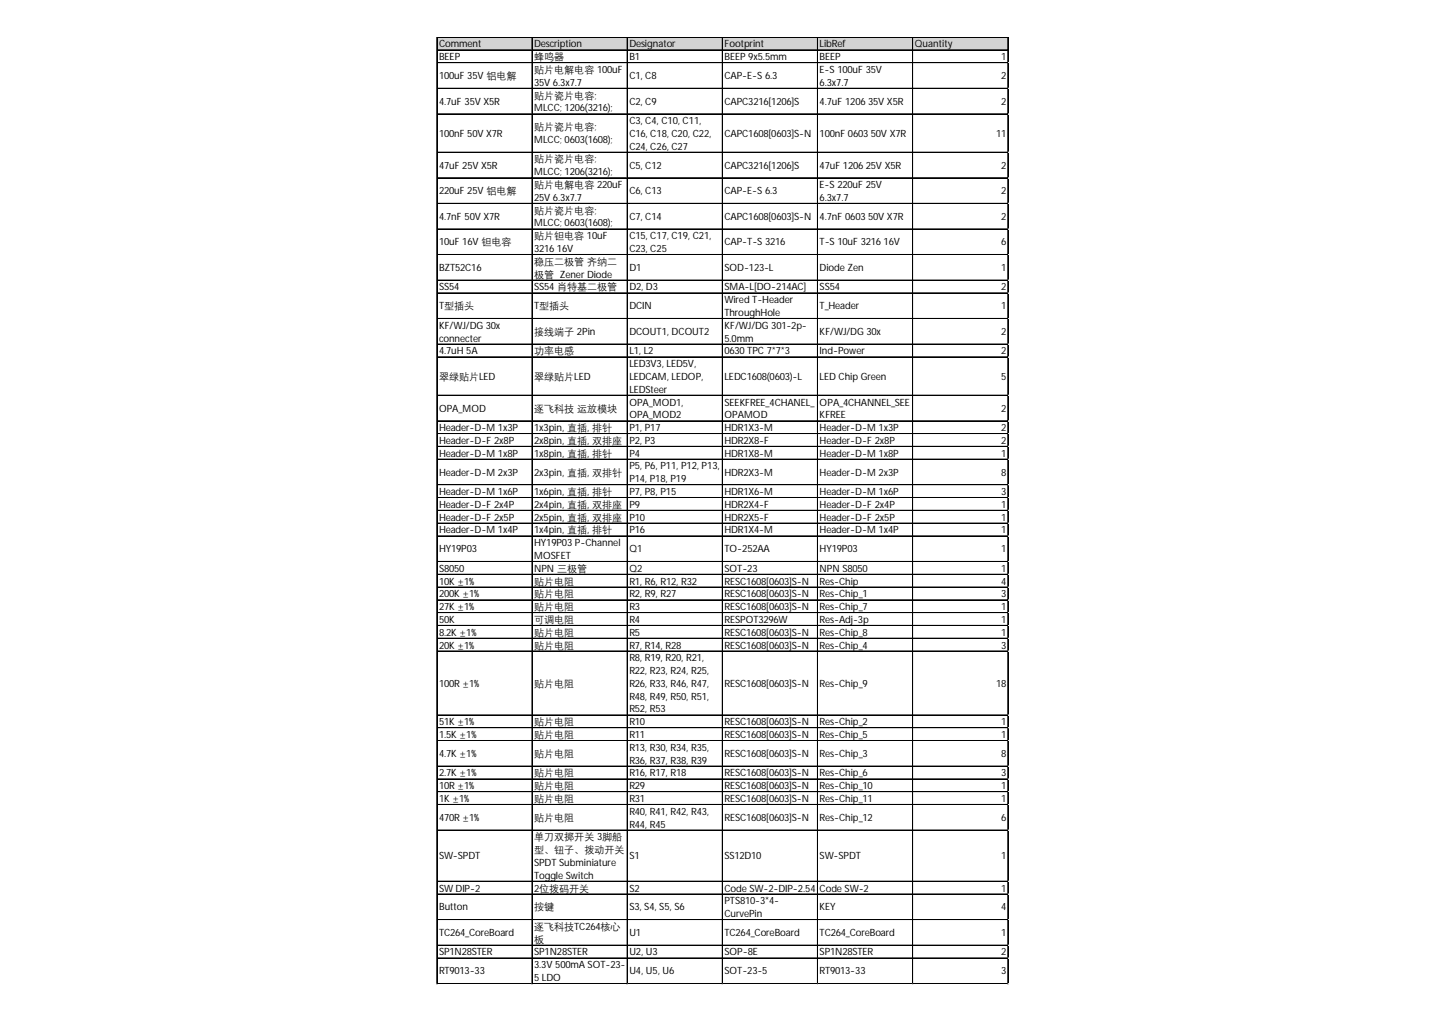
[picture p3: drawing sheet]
<svg xmlns="http://www.w3.org/2000/svg" width="297mm" height="210mm" viewBox="0 0 297 210" stroke-linecap="round" stroke-linejoin="round" font-family="sans-serif">
<defs><g id="words">
<g font-size="2.1">
<text x="90.1" y="9.7">Comment</text>
<text x="109.7" y="9.7">Description</text>
<text x="129.2" y="9.7">Designator</text>
<text x="148.7" y="9.7">Footprint</text>
<text x="168.3" y="9.7">LibRef</text>
<text x="187.8" y="9.7">Quantity</text>
<text x="90.1" y="12.3">BEEP</text>
<text x="90.1" y="16.2">100uF 35V 铝电解</text>
<text x="109.7" y="12.3">蜂鸣器</text>
<text x="109.7" y="15">贴片电解电容 100uF</text>
<text x="109.7" y="17.6">35V 6.3x7.7</text>
<text x="129.2" y="12.3">B1</text>
<text x="129.2" y="16.2">C1, C8</text>
<text x="148.7" y="12.3">BEEP 9x5.5mm</text>
<text x="148.7" y="16.2">CAP-E-S 6.3</text>
<text x="168.3" y="12.3">BEEP</text>
<text x="168.3" y="15">E-S 100uF 35V</text>
<text x="168.3" y="17.6">6.3x7.7</text>
<text x="205.5" y="12.3">1</text>
<text x="205.5" y="16.2">2</text>
<text x="90.1" y="21.5">4.7uF 35V X5R</text>
<text x="109.7" y="20.2">贴片瓷片电容;</text>
<text x="109.7" y="22.8">MLCC; 1206(3216);</text>
<text x="129.2" y="21.5">C2, C9</text>
<text x="148.7" y="21.5">CAPC3216[1206]S</text>
<text x="168.3" y="21.5">4.7uF 120635V X5R</text>
<text x="205.5" y="21.5">2</text>
<text x="90.1" y="28.1">100nF 50V X7R</text>
<text x="109.7" y="26.7">贴片瓷片电容;</text>
<text x="109.7" y="29.3">MLCC; 0603(1608);</text>
<text x="129.2" y="25.5">C3, C4, C10, C11,</text>
<text x="129.2" y="28.1">C16, C18, C20, C22,</text>
<text x="148.7" y="28.1">CAPC1608[0603]S-N</text>
<text x="168.3" y="28.1">100nF 060350V X7R</text>
<text x="204.5" y="28.1">11</text>
<text x="90.1" y="34.6">47uF 25V X5R</text>
<text x="109.7" y="33.3">贴片瓷片电容;</text>
<text x="109.7" y="36">MLCC; 1206(3216);</text>
<text x="129.2" y="30.7">C24, C26, C27</text>
<text x="129.2" y="34.6">C5, C12</text>
<text x="148.7" y="34.6">CAPC3216[1206]S</text>
<text x="168.3" y="34.6">47uF 120625V X5R</text>
<text x="205.5" y="34.6">2</text>
<text x="90.1" y="39.8">220uF 25V 铝电解</text>
<text x="109.7" y="38.6">贴片电解电容 220uF</text>
<text x="109.7" y="41.2">25V 6.3x7.7</text>
<text x="129.2" y="39.8">C6, C13</text>
<text x="148.7" y="39.8">CAP-E-S 6.3</text>
<text x="168.3" y="38.6">E-S 220uF 25V</text>
<text x="168.3" y="41.2">6.3x7.7</text>
<text x="205.5" y="39.8">2</text>
<text x="90.1" y="45.1">4.7nF 50V X7R</text>
<text x="109.7" y="43.8">贴片瓷片电容;</text>
<text x="109.7" y="46.5">MLCC; 0603(1608);</text>
<text x="129.2" y="45.1">C7, C14</text>
<text x="148.7" y="45.1">CAPC1608[0603]S-N</text>
<text x="168.3" y="45.1">4.7nF 060350V X7R</text>
<text x="205.5" y="45.1">2</text>
<text x="90.1" y="50.3">10uF 16V 钽电容</text>
<text x="109.7" y="49.1">贴片钽电容 10uF</text>
<text x="109.7" y="51.7">321616V</text>
<text x="129.2" y="49.1">C15, C17, C19, C21,</text>
<text x="129.2" y="51.7">C23, C25</text>
<text x="148.7" y="50.3">CAP-T-S 3216</text>
<text x="168.3" y="50.3">T-S 10uF 321616V</text>
<text x="205.5" y="50.3">6</text>
<text x="90.1" y="55.6">BZT52C16</text>
<text x="90.1" y="59.6">SS54</text>
<text x="109.7" y="54.3">稳压二极管 齐纳二</text>
<text x="109.7" y="57">极管 Zener Diode</text>
<text x="109.7" y="59.6">SS54 肖特基二极管</text>
<text x="129.2" y="55.6">D1</text>
<text x="129.2" y="59.6">D2, D3</text>
<text x="148.7" y="55.6">SOD-123-L</text>
<text x="148.7" y="59.6">SMA-L[DO-214AC]</text>
<text x="168.3" y="55.6">Diode Zen</text>
<text x="168.3" y="59.6">SS54</text>
<text x="205.5" y="55.6">1</text>
<text x="205.5" y="59.6">2</text>
<text x="90.1" y="63.5">T型插头</text>
<text x="109.7" y="63.5">T型插头</text>
<text x="129.2" y="63.5">DCIN</text>
<text x="148.7" y="62.2">Wired T-Header</text>
<text x="148.7" y="64.8">ThroughHole</text>
<text x="168.3" y="63.5">T_Header</text>
<text x="205.5" y="63.5">1</text>
<text x="90.1" y="67.5">KF/WJ/DG 30x</text>
<text x="90.1" y="70.1">connecter</text>
<text x="109.7" y="68.7">接线端子 2Pin</text>
<text x="129.2" y="68.7">DCOUT1, DCOUT2</text>
<text x="148.7" y="67.5">KF/WJ/DG 301-2p-</text>
<text x="148.7" y="70.1">5.0mm</text>
<text x="168.3" y="68.7">KF/WJ/DG 30x</text>
<text x="205.5" y="68.7">2</text>
<text x="90.1" y="72.7">4.7uH 5A</text>
<text x="90.1" y="78">翠绿贴片LED</text>
<text x="109.7" y="72.7">功率电感</text>
<text x="109.7" y="78">翠绿贴片LED</text>
<text x="129.2" y="72.7">L1, L2</text>
<text x="129.2" y="75.3">LED3V3, LED5V,</text>
<text x="129.2" y="78">LEDCAM, LEDOP,</text>
<text x="148.7" y="72.7">0630TPC 7*7*3</text>
<text x="148.7" y="78">LEDC1608(0603)-L</text>
<text x="168.3" y="72.7">Ind-Power</text>
<text x="168.3" y="78">LED Chip Green</text>
<text x="205.5" y="72.7">2</text>
<text x="205.5" y="78">5</text>
<text x="129.2" y="80.6">LEDSteer</text>
<text x="129.2" y="83.2">OPA_MOD1,</text>
<text x="148.7" y="83.2">SEEKFREE_4CHANEL_</text>
<text x="168.3" y="83.2">OPA_4CHANNEL_SEE</text>
<text x="90.1" y="84.5">OPA_MOD</text>
<text x="90.1" y="88.5">Header-D-M 1x3P</text>
<text x="109.7" y="84.5">逐飞科技 运放模块</text>
<text x="109.7" y="88.5">1x3pin, 直插, 排针</text>
<text x="129.2" y="85.8">OPA_MOD2</text>
<text x="129.2" y="88.5">P1, P17</text>
<text x="148.7" y="85.8">OPAMOD</text>
<text x="148.7" y="88.5">HDR1X3-M</text>
<text x="168.3" y="85.8">KFREE</text>
<text x="168.3" y="88.5">Header-D-M 1x3P</text>
<text x="205.5" y="84.5">2</text>
<text x="205.5" y="88.5">2</text>
<text x="90.1" y="91.1">Header-D-F 2x8P</text>
<text x="90.1" y="93.7">Header-D-M 1x8P</text>
<text x="109.7" y="91.1">2x8pin, 直插, 双排座</text>
<text x="109.7" y="93.7">1x8pin, 直插, 排针</text>
<text x="129.2" y="91.1">P2, P3</text>
<text x="129.2" y="93.7">P4</text>
<text x="148.7" y="91.1">HDR2X8-F</text>
<text x="148.7" y="93.7">HDR1X8-M</text>
<text x="168.3" y="91.1">Header-D-F 2x8P</text>
<text x="168.3" y="93.7">Header-D-M 1x8P</text>
<text x="205.5" y="91.1">2</text>
<text x="205.5" y="93.7">1</text>
<text x="90.1" y="97.6">Header-D-M 2x3P</text>
<text x="90.1" y="101.6">Header-D-M 1x6P</text>
<text x="109.7" y="97.6">2x3pin, 直插, 双排针</text>
<text x="109.7" y="101.6">1x6pin, 直插, 排针</text>
<text x="129.2" y="96.3">P5, P6, P11, P12, P13,</text>
<text x="129.2" y="98.9">P14, P18, P19</text>
<text x="129.2" y="101.6">P7, P8, P15</text>
<text x="148.7" y="97.6">HDR2X3-M</text>
<text x="148.7" y="101.6">HDR1X6-M</text>
<text x="168.3" y="97.6">Header-D-M 2x3P</text>
<text x="168.3" y="101.6">Header-D-M 1x6P</text>
<text x="205.5" y="97.6">8</text>
<text x="205.5" y="101.6">3</text>
<text x="90.1" y="104.2">Header-D-F 2x4P</text>
<text x="90.1" y="106.8">Header-D-F 2x5P</text>
<text x="109.7" y="104.2">2x4pin, 直插, 双排座</text>
<text x="109.7" y="106.8">2x5pin, 直插, 双排座</text>
<text x="129.2" y="104.2">P9</text>
<text x="129.2" y="106.8">P10</text>
<text x="148.7" y="104.2">HDR2X4-F</text>
<text x="148.7" y="106.8">HDR2X5-F</text>
<text x="168.3" y="104.2">Header-D-F 2x4P</text>
<text x="168.3" y="106.8">Header-D-F 2x5P</text>
<text x="205.5" y="104.2">1</text>
<text x="205.5" y="106.8">1</text>
<text x="90.1" y="109.4">Header-D-M 1x4P</text>
<text x="90.1" y="113.3">HY19P03</text>
<text x="109.7" y="109.4">1x4pin, 直插, 排针</text>
<text x="109.7" y="112.1">HY19P03 P-Channel</text>
<text x="129.2" y="109.4">P16</text>
<text x="129.2" y="113.3">Q1</text>
<text x="148.7" y="109.4">HDR1X4-M</text>
<text x="148.7" y="113.3">TO-252AA</text>
<text x="168.3" y="109.4">Header-D-M 1x4P</text>
<text x="168.3" y="113.3">HY19P03</text>
<text x="205.5" y="109.4">1</text>
<text x="205.5" y="113.3">1</text>
<text x="90.1" y="117.3">S8050</text>
<text x="90.1" y="119.9">10K ±1%</text>
<text x="109.7" y="114.7">MOSFET</text>
<text x="109.7" y="117.3">NPN 三极管</text>
<text x="109.7" y="119.9">贴片电阻</text>
<text x="129.2" y="117.3">Q2</text>
<text x="129.2" y="119.9">R1, R6, R12, R32</text>
<text x="148.7" y="117.3">SOT-23</text>
<text x="148.7" y="119.9">RESC1608[0603]S-N</text>
<text x="168.3" y="117.3">NPN S8050</text>
<text x="168.3" y="119.9">Res-Chip</text>
<text x="205.5" y="117.3">1</text>
<text x="205.5" y="119.9">4</text>
<text x="90.1" y="122.6">200K ±1%</text>
<text x="90.1" y="125.2">27K ±1%</text>
<text x="109.7" y="122.6">贴片电阻</text>
<text x="109.7" y="125.2">贴片电阻</text>
<text x="129.2" y="122.6">R2, R9, R27</text>
<text x="129.2" y="125.2">R3</text>
<text x="148.7" y="122.6">RESC1608[0603]S-N</text>
<text x="148.7" y="125.2">RESC1608[0603]S-N</text>
<text x="168.3" y="122.6">Res-Chip_1</text>
<text x="168.3" y="125.2">Res-Chip_7</text>
<text x="205.5" y="122.6">3</text>
<text x="205.5" y="125.2">1</text>
<text x="90.1" y="127.8">50K</text>
<text x="90.1" y="130.4">8.2K ±1%</text>
<text x="109.7" y="127.8">可调电阻</text>
<text x="109.7" y="130.4">贴片电阻</text>
<text x="129.2" y="127.8">R4</text>
<text x="129.2" y="130.4">R5</text>
<text x="148.7" y="127.8">RESPOT3296W</text>
<text x="148.7" y="130.4">RESC1608[0603]S-N</text>
<text x="168.3" y="127.8">Res-Adj-3p</text>
<text x="168.3" y="130.4">Res-Chip_8</text>
<text x="205.5" y="127.8">1</text>
<text x="205.5" y="130.4">1</text>
<text x="90.1" y="133.1">20K ±1%</text>
<text x="109.7" y="133.1">贴片电阻</text>
<text x="129.2" y="133.1">R7, R14, R28</text>
<text x="129.2" y="135.7">R8, R19, R20, R21,</text>
<text x="148.7" y="133.1">RESC1608[0603]S-N</text>
<text x="168.3" y="133.1">Res-Chip_4</text>
<text x="205.5" y="133.1">3</text>
<text x="90.1" y="140.9">100R ±1%</text>
<text x="109.7" y="140.9">贴片电阻</text>
<text x="129.2" y="138.3">R22, R23, R24, R25,</text>
<text x="129.2" y="140.9">R26, R33, R46, R47,</text>
<text x="129.2" y="143.6">R48, R49, R50, R51,</text>
<text x="148.7" y="140.9">RESC1608[0603]S-N</text>
<text x="168.3" y="140.9">Res-Chip_9</text>
<text x="204.5" y="140.9">18</text>
<text x="90.1" y="148.8">51K ±1%</text>
<text x="109.7" y="148.8">贴片电阻</text>
<text x="129.2" y="146.2">R52, R53</text>
<text x="129.2" y="148.8">R10</text>
<text x="148.7" y="148.8">RESC1608[0603]S-N</text>
<text x="168.3" y="148.8">Res-Chip_2</text>
<text x="205.5" y="148.8">1</text>
<text x="90.1" y="151.4">1.5K ±1%</text>
<text x="90.1" y="155.3">4.7K ±1%</text>
<text x="109.7" y="151.4">贴片电阻</text>
<text x="109.7" y="155.3">贴片电阻</text>
<text x="129.2" y="151.4">R11</text>
<text x="129.2" y="154.1">R13, R30, R34, R35,</text>
<text x="148.7" y="151.4">RESC1608[0603]S-N</text>
<text x="148.7" y="155.3">RESC1608[0603]S-N</text>
<text x="168.3" y="151.4">Res-Chip_5</text>
<text x="168.3" y="155.3">Res-Chip_3</text>
<text x="205.5" y="151.4">1</text>
<text x="205.5" y="155.3">8</text>
<text x="90.1" y="159.3">2.7K ±1%</text>
<text x="90.1" y="161.9">10R ±1%</text>
<text x="109.7" y="159.3">贴片电阻</text>
<text x="109.7" y="161.9">贴片电阻</text>
<text x="129.2" y="156.7">R36, R37, R38, R39</text>
<text x="129.2" y="159.3">R16, R17, R18</text>
<text x="129.2" y="161.9">R29</text>
<text x="148.7" y="159.3">RESC1608[0603]S-N</text>
<text x="148.7" y="161.9">RESC1608[0603]S-N</text>
<text x="168.3" y="159.3">Res-Chip_6</text>
<text x="168.3" y="161.9">Res-Chip_10</text>
<text x="205.5" y="159.3">3</text>
<text x="205.5" y="161.9">1</text>
<text x="90.1" y="164.6">1K ±1%</text>
<text x="109.7" y="164.6">贴片电阻</text>
<text x="129.2" y="164.6">R31</text>
<text x="129.2" y="167.2">R40, R41, R42, R43,</text>
<text x="148.7" y="164.6">RESC1608[0603]S-N</text>
<text x="168.3" y="164.6">Res-Chip_11</text>
<text x="205.5" y="164.6">1</text>
<text x="90.1" y="168.4">470R ±1%</text>
<text x="109.7" y="168.4">贴片电阻</text>
<text x="109.7" y="172.4">单刀双掷开关 3脚船</text>
<text x="129.2" y="169.8">R44, R45</text>
<text x="148.7" y="168.4">RESC1608[0603]S-N</text>
<text x="168.3" y="168.4">Res-Chip_12</text>
<text x="205.5" y="168.4">6</text>
<text x="90.1" y="176.3">SW-SPDT</text>
<text x="109.7" y="175.1">型、钮子、拨动开关</text>
<text x="109.7" y="177.7">SPDT Subminiature</text>
<text x="129.2" y="176.3">S1</text>
<text x="148.7" y="176.3">SS12D10</text>
<text x="168.3" y="176.3">SW-SPDT</text>
<text x="205.5" y="176.3">1</text>
<text x="90.1" y="182.9">SW DIP-2</text>
<text x="109.7" y="180.3">Toggle Switch</text>
<text x="109.7" y="182.9">2位拨码开关</text>
<text x="129.2" y="182.9">S2</text>
<text x="148.7" y="182.9">Code SW-2-DIP-2.54</text>
<text x="148.7" y="185.5">PTS810-3*4-</text>
<text x="168.3" y="182.9">Code SW-2</text>
<text x="205.5" y="182.9">1</text>
<text x="90.1" y="186.8">Button</text>
<text x="109.7" y="186.8">按键</text>
<text x="109.7" y="190.8">逐飞科技TC264核心</text>
<text x="129.2" y="186.8">S3, S4, S5, S6</text>
<text x="148.7" y="188.2">CurvePin</text>
<text x="168.3" y="186.8">KEY</text>
<text x="205.5" y="186.8">4</text>
<text x="90.1" y="192.1">TC264_CoreBoard</text>
<text x="90.1" y="196">SP1N28STER</text>
<text x="109.7" y="193.4">板</text>
<text x="109.7" y="196">SP1N28STER</text>
<text x="129.2" y="192.1">U1</text>
<text x="129.2" y="196">U2, U3</text>
<text x="148.7" y="192.1">TC264_CoreBoard</text>
<text x="148.7" y="196">SOP-8E</text>
<text x="168.3" y="192.1">TC264_CoreBoard</text>
<text x="168.3" y="196">SP1N28STER</text>
<text x="205.5" y="192.1">1</text>
<text x="205.5" y="196">2</text>
<text x="90.1" y="199.9">RT9013-33</text>
<text x="109.7" y="198.7">3.3V 500mA SOT-23-</text>
<text x="109.7" y="201.3">5LDO</text>
<text x="129.2" y="199.9">U4, U5, U6</text>
<text x="148.7" y="199.9">SOT-23-5</text>
<text x="168.3" y="199.9">RT9013-33</text>
<text x="205.5" y="199.9">3</text>
</g>
</g></defs>
<path d="M89.7 7.7h117.3v2.6h-117.3z" fill="#d3d3d3"/>
<g fill="none" stroke="#000" stroke-width=".21">
<path d="M89.7 7.6v194.3M89.8 7.6h117.2M89.8 7.7h117.2M89.8 10.2h117.2M89.8 10.3h117.2M89.8 12.9h117.2M89.8 18.1h117.2M89.8 18.2h117.2M109.2 7.7v194.2M109.3 7.7v194.2M128.7 7.7v194.2M128.8 7.7v194.2"/>
<path d="M148.3 7.7v194.2M167.8 7.7v194.2M167.9 7.7v194.2M187.3 7.7v194.2M187.4 7.7v194.2M206.9 7.7v194.2M89.8 23.3h117.2M89.8 23.4h117.2M89.8 31.2h117.2M89.8 31.3h117.2M89.8 36.5h117.2M89.8 41.7h117.2"/>
<path d="M89.8 41.8h117.2M89.8 47h117.2M89.8 52.2h117.2M89.8 52.3h117.2M89.8 57.5h117.2M89.8 60.1h117.2M89.8 65.3h117.2M89.8 65.4h117.2M89.8 70.6h117.2M89.8 73.2h117.2M89.8 73.3h117.2M89.8 81.1h117.2"/>
<path d="M89.8 86.3h117.2M89.8 86.4h117.2M89.8 89h117.2M89.8 91.6h117.2M89.8 94.2h117.2M89.8 94.3h117.2M89.8 99.5h117.2M89.8 102.1h117.2M89.8 104.7h117.2M89.8 104.8h117.2M89.8 107.3h117.2M89.8 107.4h117.2"/>
<path d="M89.8 109.9h117.2M89.8 110h117.2M89.8 115.2h117.2M89.8 115.3h117.2M89.8 117.8h117.2M89.8 117.9h117.2M89.8 120.4h117.2M89.8 120.5h117.2M89.8 123.1h117.2M89.8 125.7h117.2M89.8 125.8h117.2M89.8 128.3h117.2"/>
<path d="M89.8 128.4h117.2M89.8 130.9h117.2M89.8 131h117.2M89.8 133.6h117.2M89.8 146.7h117.2M89.8 149.3h117.2M89.8 149.4h117.2M89.8 151.9h117.2M89.8 152h117.2M89.8 157.2h117.2M89.8 159.8h117.2M89.8 159.9h117.2"/>
<path d="M89.8 162.4h117.2M89.8 162.5h117.2M89.8 165.1h117.2M89.8 170.3h117.2M89.8 170.4h117.2M89.8 180.8h117.2M89.8 180.9h117.2M89.8 183.4h117.2M89.8 183.5h117.2M89.8 188.7h117.2M89.8 193.9h117.2M89.8 194h117.2"/>
<path d="M89.8 196.5h117.2M89.8 196.6h117.2M89.8 201.8h117.2M89.8 201.9h117.2"/>
</g>
<path d="M89.7 201.9v.1" fill="none" stroke="#d4d4d4" stroke-width=".21"/>
<path d="M89.7 201.9l.1 .1z" fill="#d4d4d4"/>
<path d="M109.2 201.9v.1" fill="none" stroke="#d4d4d4" stroke-width=".21"/>
<path d="M109.2 201.9l.1 .1z" fill="#d4d4d4"/>
<path d="M128.7 201.9v.1" fill="none" stroke="#d4d4d4" stroke-width=".21"/>
<path d="M128.7 201.9l.1 .1z" fill="#d4d4d4"/>
<path d="M148.3 201.9v.1" fill="none" stroke="#d4d4d4" stroke-width=".21"/>
<path d="M148.3 201.9l.1 .1z" fill="#d4d4d4"/>
<path d="M167.8 201.9v.1" fill="none" stroke="#d4d4d4" stroke-width=".21"/>
<path d="M167.8 201.9l.1 .1z" fill="#d4d4d4"/>
<path d="M187.3 201.9v.1" fill="none" stroke="#d4d4d4" stroke-width=".21"/>
<path d="M187.3 201.9l.2 .1z" fill="#d4d4d4"/>
<path d="M206.9 201.9v.1" fill="none" stroke="#d4d4d4" stroke-width=".21"/>
<path d="M206.9 201.9l.1 .1z" fill="#d4d4d4"/>
<path d="M207 12.9h.1" fill="none" stroke="#d4d4d4" stroke-width=".21"/>
<path d="M207 12.9v.1z" fill="#d4d4d4"/>
<path d="M207 18.1h.1" fill="none" stroke="#d4d4d4" stroke-width=".21"/>
<path d="M207 18.1v.1z" fill="#d4d4d4"/>
<path d="M207 23.3h.1" fill="none" stroke="#d4d4d4" stroke-width=".21"/>
<path d="M207 23.3v.2z" fill="#d4d4d4"/>
<path d="M207 31.2h.1" fill="none" stroke="#d4d4d4" stroke-width=".21"/>
<path d="M207 31.2v.1z" fill="#d4d4d4"/>
<path d="M207 36.5h.1" fill="none" stroke="#d4d4d4" stroke-width=".21"/>
<path d="M207 36.5v.1z" fill="#d4d4d4"/>
<path d="M207 41.7h.1" fill="none" stroke="#d4d4d4" stroke-width=".21"/>
<path d="M207 41.7v.1z" fill="#d4d4d4"/>
<path d="M207 47h.1" fill="none" stroke="#d4d4d4" stroke-width=".21"/>
<path d="M207 47v.1z" fill="#d4d4d4"/>
<path d="M207 52.2h.1" fill="none" stroke="#d4d4d4" stroke-width=".21"/>
<path d="M207 52.2v.1z" fill="#d4d4d4"/>
<path d="M207 57.5h.1" fill="none" stroke="#d4d4d4" stroke-width=".21"/>
<path d="M207 57.5v.1z" fill="#d4d4d4"/>
<path d="M207 60.1h.1" fill="none" stroke="#d4d4d4" stroke-width=".21"/>
<path d="M207 60.1v.1z" fill="#d4d4d4"/>
<path d="M207 65.3h.1" fill="none" stroke="#d4d4d4" stroke-width=".21"/>
<path d="M207 65.3v.2z" fill="#d4d4d4"/>
<path d="M207 70.6h.1" fill="none" stroke="#d4d4d4" stroke-width=".21"/>
<path d="M207 70.6v.1z" fill="#d4d4d4"/>
<path d="M207 73.2h.1" fill="none" stroke="#d4d4d4" stroke-width=".21"/>
<path d="M207 73.2v.1z" fill="#d4d4d4"/>
<path d="M207 81.1h.1" fill="none" stroke="#d4d4d4" stroke-width=".21"/>
<path d="M207 81.1v.1z" fill="#d4d4d4"/>
<path d="M207 86.3h.1" fill="none" stroke="#d4d4d4" stroke-width=".21"/>
<path d="M207 86.3v.1z" fill="#d4d4d4"/>
<path d="M207 89h.1" fill="none" stroke="#d4d4d4" stroke-width=".21"/>
<path d="M207 89v.1z" fill="#d4d4d4"/>
<path d="M207 91.6h.1" fill="none" stroke="#d4d4d4" stroke-width=".21"/>
<path d="M207 91.6v.1z" fill="#d4d4d4"/>
<path d="M207 94.2h.1" fill="none" stroke="#d4d4d4" stroke-width=".21"/>
<path d="M207 94.2v.1z" fill="#d4d4d4"/>
<path d="M207 99.5h.1" fill="none" stroke="#d4d4d4" stroke-width=".21"/>
<path d="M207 99.5v.1z" fill="#d4d4d4"/>
<path d="M207 102.1h.1" fill="none" stroke="#d4d4d4" stroke-width=".21"/>
<path d="M207 102.1v.1z" fill="#d4d4d4"/>
<path d="M207 104.7h.1" fill="none" stroke="#d4d4d4" stroke-width=".21"/>
<path d="M207 104.7v.1z" fill="#d4d4d4"/>
<path d="M207 107.3h.1" fill="none" stroke="#d4d4d4" stroke-width=".21"/>
<path d="M207 107.3v.1z" fill="#d4d4d4"/>
<path d="M207 109.9h.1" fill="none" stroke="#d4d4d4" stroke-width=".21"/>
<path d="M207 109.9v.2z" fill="#d4d4d4"/>
<path d="M207 115.2h.1" fill="none" stroke="#d4d4d4" stroke-width=".21"/>
<path d="M207 115.2v.1z" fill="#d4d4d4"/>
<path d="M207 117.8h.1" fill="none" stroke="#d4d4d4" stroke-width=".21"/>
<path d="M207 117.8v.1z" fill="#d4d4d4"/>
<path d="M207 120.4h.1" fill="none" stroke="#d4d4d4" stroke-width=".21"/>
<path d="M207 120.4v.2z" fill="#d4d4d4"/>
<path d="M207 123.1h.1" fill="none" stroke="#d4d4d4" stroke-width=".21"/>
<path d="M207 123.1v.1z" fill="#d4d4d4"/>
<path d="M207 125.7h.1" fill="none" stroke="#d4d4d4" stroke-width=".21"/>
<path d="M207 125.7v.1z" fill="#d4d4d4"/>
<path d="M207 128.3h.1" fill="none" stroke="#d4d4d4" stroke-width=".21"/>
<path d="M207 128.3v.1z" fill="#d4d4d4"/>
<path d="M207 130.9h.1" fill="none" stroke="#d4d4d4" stroke-width=".21"/>
<path d="M207 130.9v.2z" fill="#d4d4d4"/>
<path d="M207 133.6h.1" fill="none" stroke="#d4d4d4" stroke-width=".21"/>
<path d="M207 133.6v.1z" fill="#d4d4d4"/>
<path d="M207 146.7h.1" fill="none" stroke="#d4d4d4" stroke-width=".21"/>
<path d="M207 146.7v.1z" fill="#d4d4d4"/>
<path d="M207 149.3h.1" fill="none" stroke="#d4d4d4" stroke-width=".21"/>
<path d="M207 149.3v.1z" fill="#d4d4d4"/>
<path d="M207 151.9h.1" fill="none" stroke="#d4d4d4" stroke-width=".21"/>
<path d="M207 151.9v.2z" fill="#d4d4d4"/>
<path d="M207 157.2h.1" fill="none" stroke="#d4d4d4" stroke-width=".21"/>
<path d="M207 157.2v.1z" fill="#d4d4d4"/>
<path d="M207 159.8h.1" fill="none" stroke="#d4d4d4" stroke-width=".21"/>
<path d="M207 159.8v.1z" fill="#d4d4d4"/>
<path d="M207 162.4h.1" fill="none" stroke="#d4d4d4" stroke-width=".21"/>
<path d="M207 162.4v.1z" fill="#d4d4d4"/>
<path d="M207 165.1h.1" fill="none" stroke="#d4d4d4" stroke-width=".21"/>
<path d="M207 165.1v.1z" fill="#d4d4d4"/>
<path d="M207 170.3h.1" fill="none" stroke="#d4d4d4" stroke-width=".21"/>
<path d="M207 170.3v.1z" fill="#d4d4d4"/>
<path d="M207 180.8h.1" fill="none" stroke="#d4d4d4" stroke-width=".21"/>
<path d="M207 180.8v.1z" fill="#d4d4d4"/>
<path d="M207 183.4h.1" fill="none" stroke="#d4d4d4" stroke-width=".21"/>
<path d="M207 183.4v.1z" fill="#d4d4d4"/>
<path d="M207 188.7h.1" fill="none" stroke="#d4d4d4" stroke-width=".21"/>
<path d="M207 188.7v.1z" fill="#d4d4d4"/>
<path d="M207 193.9h.1" fill="none" stroke="#d4d4d4" stroke-width=".21"/>
<path d="M207 193.9v.1z" fill="#d4d4d4"/>
<path d="M207 196.5h.1" fill="none" stroke="#d4d4d4" stroke-width=".21"/>
<path d="M207 196.5v.2z" fill="#d4d4d4"/>
<path d="M207 201.8h.1" fill="none" stroke="#d4d4d4" stroke-width=".21"/>
<path d="M207 201.8v.1z" fill="#d4d4d4"/>
<use href="#words"/>
</svg>
